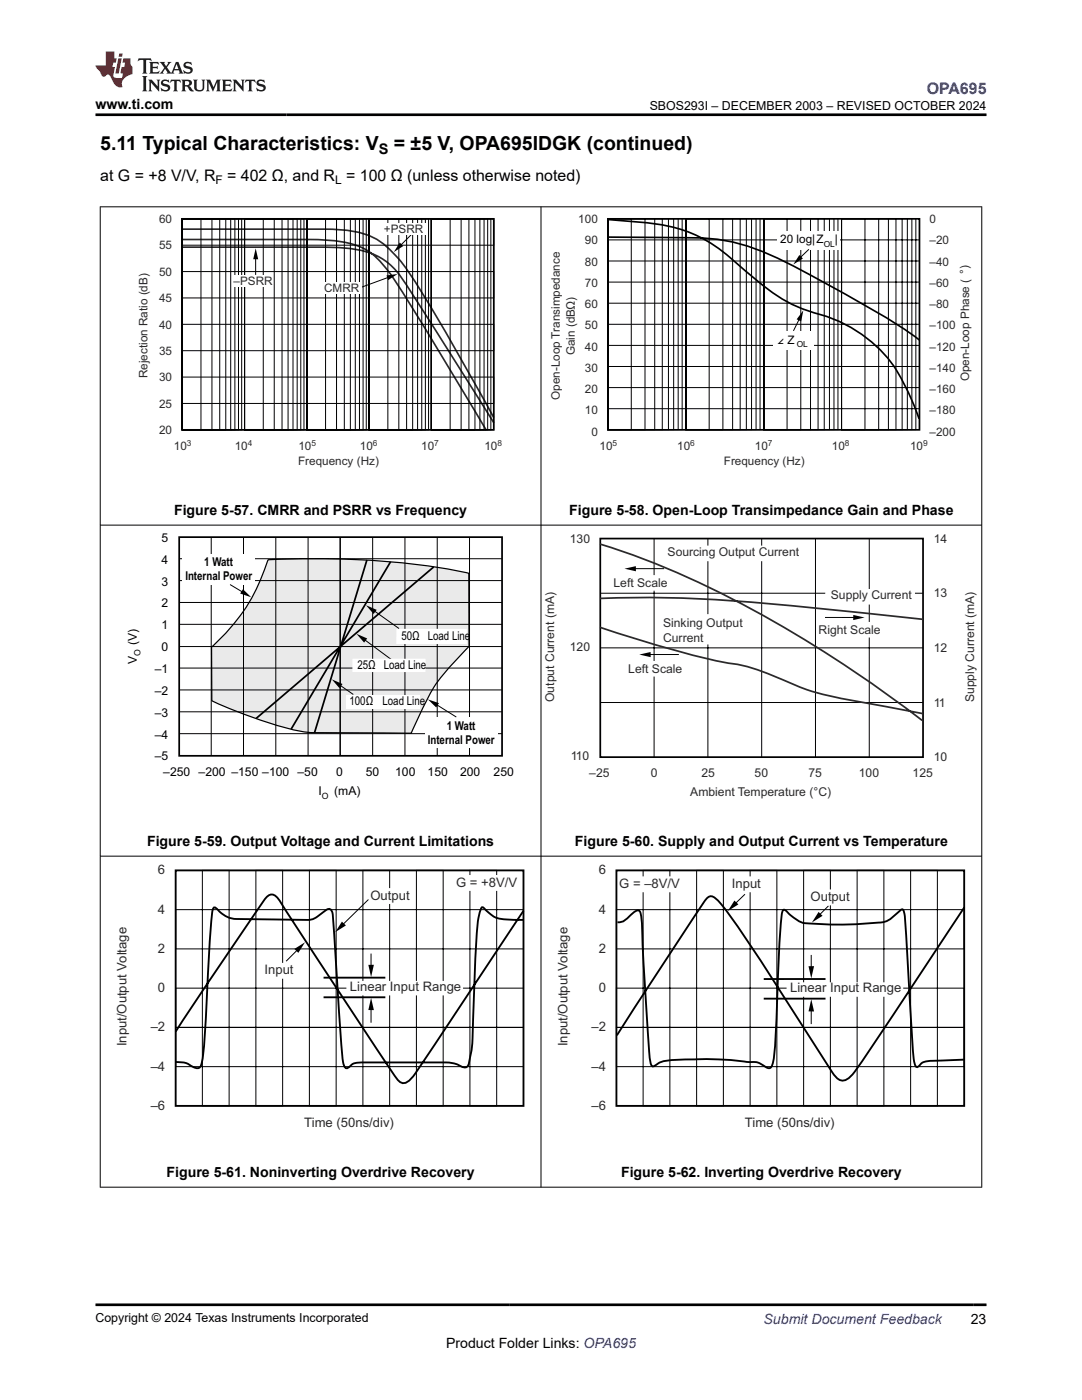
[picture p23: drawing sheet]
<svg xmlns="http://www.w3.org/2000/svg" width="216mm" height="279mm" viewBox="0 0 216 279" stroke-linecap="round" stroke-linejoin="round" font-family="sans-serif">
<defs><g id="words">
<g font-size="3.9">
<text x="20" y="29.9">5.11 Typical Characteristics: V</text>
<text x="78.6" y="29.9">= ±5 V, OPA695IDGK (continued)</text>
</g>
<text font-size="3.2" fill="#00f" x="184.9" y="18.7">OPA695</text>
<g font-size="3.2">
<text x="20" y="36.1">at G = +8 V/V, R</text>
<text x="45.3" y="36.1">= 402 Ω, and R = 100 Ω (unless otherwise noted)</text>
</g>
<text font-size="2.9" x="75.6" y="30.7">S</text>
<g font-size="2.8">
<text x="19" y="21.8">www.ti.com</text>
<text x="34.7" y="102.8">Figure 5-57. CMRR and PSRR vs Frequency</text>
<text x="113.6" y="102.8">Figure 5-58. Open-Loop Transimpedance Gain and Phase</text>
<text x="29.3" y="168.9">Figure 5-59. Output Voltage and Current Limitations</text>
<text x="114.7" y="168.9">Figure 5-60. Supply and Output Current vs Temperature</text>
<text x="33.2" y="234.9">Figure 5-61. Noninverting Overdrive Recovery</text>
<text x="123.9" y="234.9">Figure 5-62. Inverting Overdrive Recovery</text>
<text x="89" y="269">Product Folder Links: OPA695</text>
<text x="193.7" y="264.2">23</text>
</g>
<text font-size="2.8" fill="#00f" x="152.4" y="264.2">Submit Document Feedback</text>
<g font-size="2.6" fill="#2b292a">
<text x="31.5" y="174.5">6</text>
<text x="73.9" y="179.5">Output</text>
<text x="91" y="176.9">G = +8V/V</text>
<text x="119.5" y="174.5">6</text>
<text x="123.6" y="177.2">G = –8V/V</text>
<text x="146" y="177.2">Input</text>
<text x="161.7" y="179.8">Output</text>
<text x="31.5" y="182.3">4</text>
<text x="119.5" y="182.3">4</text>
<text x="31.5" y="190.2">2</text>
<text x="119.5" y="190.2">2</text>
<text x="31.5" y="198">0</text>
<text x="52.8" y="194.5">Input</text>
<text x="69.8" y="197.8">Linear Input Range</text>
<text x="119.5" y="198">0</text>
<text x="157.7" y="198.1">Linear Input Range</text>
<text x="25.3" y="208.8" transform="rotate(-90 25.3 208.8)">Input/Output Voltage</text>
<text x="30.1" y="205.8">–2</text>
<text x="113.2" y="208.8" transform="rotate(-90 113.2 208.8)">Input/Output Voltage</text>
<text x="118" y="205.8">–2</text>
<text x="30.1" y="213.6">–4</text>
<text x="118" y="213.6">–4</text>
<text x="30.1" y="221.5">–6</text>
<text x="118" y="221.5">–6</text>
<text x="60.7" y="224.9">Time (50ns/div)</text>
<text x="148.7" y="224.9">Time (50ns/div)</text>
</g>
<g font-size="2.5">
<text x="129.6" y="21.9">SBOS293I – DECEMBER 2003 – REVISED OCTOBER 2024</text>
<text x="19" y="263.9">Copyright © 2024 Texas Instruments Incorporated</text>
</g>
<g font-size="2.4">
<text x="43" y="36.7">F</text>
<text x="66.9" y="36.7">L</text>
<text x="32.2" y="108.1">5</text>
<text x="32.2" y="112.5">4</text>
<text x="40.8" y="112.9">1 Watt</text>
<text x="32.2" y="116.9">3</text>
<text x="37" y="115.7">Internal Power</text>
<text x="32.2" y="121.2">2</text>
<text x="32.2" y="125.6">1</text>
<text x="27.3" y="128.8" transform="rotate(-90 27.3 128.8)">(V)</text>
<text x="32.2" y="130">0</text>
<text x="80.1" y="127.7">50Ω Load Line</text>
<text x="27.3" y="132.5" transform="rotate(-90 27.3 132.5)">V</text>
<text x="30.9" y="134.3">–1</text>
<text x="71.3" y="133.5">25Ω Load Line</text>
<text x="30.9" y="138.7">–2</text>
<text x="30.9" y="143">–3</text>
<text x="69.7" y="140.8">100Ω</text>
<text x="76.3" y="140.8">Load Line</text>
<text x="30.9" y="147.4">–4</text>
<text x="85.4" y="148.4">Internal Power</text>
<text x="89.1" y="145.6">1 Watt</text>
<text x="30.9" y="151.8">–5</text>
<text x="32.6" y="154.9">–250 –200 –150 –100 –50</text>
<text x="67.1" y="154.9">0</text>
<text x="73" y="154.9">50</text>
<text x="78.9" y="154.9">100</text>
<text x="85.3" y="154.9">150</text>
<text x="91.8" y="154.9">200</text>
<text x="98.5" y="154.9">250</text>
<text x="63.5" y="158.7">I</text>
<text x="66.7" y="158.7">(mA)</text>
</g>
<g font-size="2.4" fill="#2b292a">
<text x="113.7" y="108.3">130</text>
<text x="133.2" y="110.9">Sourcing Output Current</text>
<text x="186.3" y="108.3">14</text>
<text x="122.4" y="117.1">Left Scale</text>
<text x="165.8" y="119.6">Supply Current</text>
<text x="186.3" y="119.2">13</text>
<text x="132.3" y="125.1">Sinking Output</text>
<text x="113.7" y="130">120</text>
<text x="132.3" y="128.2">Current</text>
<text x="163.3" y="126.5">Right Scale</text>
<text x="186.3" y="130.1">12</text>
<text x="125.4" y="134.3">Left Scale</text>
<text x="110.6" y="140.1" transform="rotate(-90 110.6 140.1)">Output Current (mA)</text>
<text x="186.3" y="141">11</text>
<text x="194.4" y="140.2" transform="rotate(-90 194.4 140.2)">Supply Current (mA)</text>
<text x="113.9" y="151.6">110</text>
<text x="117.6" y="155.1">–25</text>
<text x="129.9" y="155.1">0</text>
<text x="140" y="155.1">25</text>
<text x="150.6" y="155.1">50</text>
<text x="161.3" y="155.1">75</text>
<text x="171.4" y="155.1">100</text>
<text x="182.1" y="155.1">125</text>
<text x="186.3" y="151.9">10</text>
<text x="137.7" y="158.9">Ambient Temperature (°C)</text>
</g>
<g font-size="2.3" fill="#2b292a">
<text x="31.8" y="44.5">60</text>
<text x="76.6" y="46.5">+PSRR</text>
<text x="115.4" y="44.5">100</text>
<text x="185.5" y="44.5">0</text>
<text x="31.8" y="49.8">55</text>
<text x="116.7" y="48.7">90</text>
<text x="116.7" y="53">80</text>
<text x="185.5" y="48.7">–20</text>
<text x="185.5" y="53">–40</text>
<text x="31.8" y="55">50</text>
<text x="46.6" y="56.9">–PSRR</text>
<text x="64.7" y="58.3">CMRR</text>
<text x="116.7" y="57.2">70</text>
<text x="185.5" y="57.2">–60</text>
<text x="31.8" y="60.3">45</text>
<text x="31.8" y="65.6">40</text>
<text x="116.7" y="61.5">60</text>
<text x="116.7" y="65.7">50</text>
<text x="185.5" y="61.5">–80</text>
<text x="185.5" y="65.7">–100</text>
<text x="31.8" y="70.8">35</text>
<text x="114.7" y="70.9" transform="rotate(-90 114.7 70.9)">Gain (dBΩ)</text>
<text x="116.7" y="70">40</text>
<text x="185.5" y="70">–120</text>
<text x="29.4" y="75.5" transform="rotate(-90 29.4 75.5)">Rejection Ratio (dB)</text>
<text x="31.8" y="76.1">30</text>
<text x="116.7" y="74.2">30</text>
<text x="185.5" y="74.2">–140</text>
<text x="193.4" y="76.1" transform="rotate(-90 193.4 76.1)">Open-Loop Phase ( °)</text>
<text x="31.8" y="81.4">25</text>
<text x="111.7" y="79.8" transform="rotate(-90 111.7 79.8)">Open-Loop Transimpedance</text>
<text x="116.7" y="78.5">20</text>
<text x="116.7" y="82.7">10</text>
<text x="185.5" y="78.4">–160</text>
<text x="185.5" y="82.7">–180</text>
<text x="31.8" y="86.6">20</text>
<text x="34.7" y="89.7">10</text>
<text x="46.8" y="89.7">10</text>
<text x="59.5" y="89.7">10</text>
<text x="71.8" y="89.7">10</text>
<text x="84.1" y="89.7">10</text>
<text x="96.6" y="89.7">10</text>
<text x="118" y="86.9">0</text>
<text x="119.6" y="89.7">10</text>
<text x="135.1" y="89.7">10</text>
<text x="150.6" y="89.7">10</text>
<text x="166" y="89.7">10</text>
<text x="181.6" y="89.7">10</text>
<text x="185.5" y="86.9">–200</text>
<text x="59.5" y="92.9">Frequency (Hz)</text>
<text x="144.4" y="92.9">Frequency (Hz)</text>
</g>
<g font-size="2.3">
<text x="155.7" y="48.6">20 log|Z</text>
<text x="166.6" y="48.6">|</text>
<text x="155.1" y="68.6">∠</text>
<text x="157.1" y="68.6">Z</text>
</g>
<g font-size="1.7">
<text x="164.4" y="49.2">OL</text>
<text x="159" y="69.3">OL</text>
<text x="28" y="130.8" transform="rotate(-90 28 130.8)">O</text>
<text x="64.2" y="159.4">O</text>
</g>
<g font-size="1.7" fill="#2b292a">
<text x="37.3" y="89.1">3</text>
<text x="49.4" y="89.1">4</text>
<text x="62.1" y="89.1">5</text>
<text x="74.4" y="89.1">6</text>
<text x="86.7" y="89.1">7</text>
<text x="99.2" y="89.1">8</text>
<text x="122.2" y="89.1">5</text>
<text x="137.7" y="89.1">6</text>
<text x="153.2" y="89.1">7</text>
<text x="168.6" y="89.1">8</text>
<text x="184.2" y="89.1">9</text>
</g>
</g></defs>
<path d="M36.4 49.3h24.5a57.7 57.7 0 0 1 11.6 .8 13.2 13.2 0 0 1 8.6 6.7l17.4 27.6M36.4 45.7h21.4a100.9 100.9 0 0 1 12.3 .4 14 14 0 0 1 9.5 5.6 128.5 128.5 0 0 1 10.3 16.3l8.6 15.3M36.4 47.8h19a113.6 113.6 0 0 1 12 .3 12.9 12.9 0 0 1 10.1 6 684.3 684.3 0 0 1 19 30.9l.5 .8" fill="none" stroke="#2b292a" stroke-width=".33"/>
<path d="M36.4 43.7h62.1v42.1h-62.1z" fill="none" stroke="#000" stroke-width=".33"/>
<g fill="none" stroke="#000" stroke-width=".2">
<path d="M36.4 43.7h62.1v5.2h-62.1zM36.4 54.2h62.1v5.3h-62.1zM36.4 43.7h3.7v42.1h-3.7zM36.4 43.7h5.9v42.1h-5.9zM36.4 43.7h7.4v42.1h-7.4zM36.4 43.7h8.7v42.1h-8.7zM36.4 43.7h9.6v42.1h-9.6zM36.4 43.7h11.2v42.1h-11.2zM36.4 43.7h10.5v42.1h-10.5zM36.4 43.7h11.8v42.1h-11.8zM36.4 43.7h12.4v42.1h-12.4zM48.8 43.7v42.2"/>
<path d="M48.8 43.7h3.7v42.1h-3.7zM48.8 43.7h5.9v42.1h-5.9zM48.8 43.7h7.5v42.1h-7.5zM48.8 43.7h8.7v42.1h-8.7zM48.8 43.7h10.5v42.1h-10.5zM48.8 43.7h9.7v42.1h-9.7zM48.8 43.7h11.2v42.1h-11.2zM48.8 43.7h11.9v42.1h-11.9zM48.8 43.7h12.4v42.1h-12.4zM61.2 43.7h3.8v42.1h-3.8zM61.2 43.7h6v42.1h-6zM61.2 43.7h7.5v42.1h-7.5z"/>
<path d="M61.2 43.7h9.7v42.1h-9.7zM61.2 43.7h8.7v42.1h-8.7zM61.2 43.7h10.5v42.1h-10.5zM61.2 43.7h11.2v42.1h-11.2zM61.2 43.7h11.9v42.1h-11.9zM61.2 43.7h12.5v42.1h-12.5zM61.2 43.7v42.2M73.6 43.7v42.2M73.6 43.7h3.8v42.1h-3.8zM73.7 43.7h5.9v42.1h-5.9zM73.7 43.7h7.4v42.1h-7.4zM73.7 43.7h8.6v42.1h-8.6z"/>
<path d="M73.7 43.7h9.6v42.1h-9.6zM73.7 43.7h10.5v42.1h-10.5zM73.7 43.7h12.4v42.1h-12.4zM73.7 43.7h11.8v42.1h-11.8zM73.7 43.7h11.2v42.1h-11.2zM86.1 43.7v42.2M86.1 43.7h3.7v42.1h-3.7zM86.1 43.7h7.5v42.1h-7.5zM86.1 43.7h5.9v42.1h-5.9zM86.1 43.7h8.7v42.1h-8.7zM86.1 43.7h9.7v42.1h-9.7zM86.1 43.7h11.2v42.1h-11.2z"/>
<path d="M86.1 43.7h10.5v42.1h-10.5zM86.1 43.7h11.8v42.1h-11.8zM86.1 43.7h12.4v42.1h-12.4zM36.4 64.7h62.1v5.3h-62.1zM36.4 75.3h62.1v5.2h-62.1z"/>
</g>
<path d="M46.4 54.9h7.9v2.4h-7.9z" fill="#fff"/>
<path d="M51 51.2v3.7M78.1 55.1l-6.3 2.3M82.1 46.8l-2.6 2.6" fill="none" stroke="#000" stroke-width=".2"/>
<path d="M51 49.5l.5 2.2h-1zM79.8 48.4l.7 .7-1.9 1.2zM77.1 55l2.2-.3-1.9 1.2z" fill="#000"/>
<g fill="#fff">
<path d="M77 44.4h8.3v2.4h-8.3z"/>
<path d="M63.8 56.3h8.4v2.3h-8.4z"/>
</g>
<path d="M121.3 43.7h62.2v42.1h-62.2zM121.3 43.8a84.3 84.3 0 0 1 13.8 1.8 28.9 28.9 0 0 1 12.3 7.3 49.9 49.9 0 0 0 11.1 8l3.7 1.5a27.2 27.2 0 0 1 19.2 16.2l2 5M121.3 47.3l13 .1a45.9 45.9 0 0 1 14.9 1.7 100.4 100.4 0 0 1 17.1 8.3l5.7 3.2a101.6 101.6 0 0 1 11.5 7.3" fill="none" stroke="#000" stroke-width=".33"/>
<g fill="none" stroke="#000" stroke-width=".2">
<path d="M121.3 43.6h15.5v42.1h-15.5zM121.3 43.6h4.7v42.1h-4.7zM121.3 43.6h7.4v42.1h-7.4zM121.3 43.6h9.3v42.1h-9.3zM121.3 43.6h10.8v42.1h-10.8zM121.3 43.6h12.1v42.1h-12.1zM121.3 43.6h13.1v42.1h-13.1zM121.3 43.6h14v42.1h-14zM121.3 43.6h14.8v42.1h-14.8zM121.3 47.9h62.2M121.3 52.1h62.2M121.3 56.3h62.2"/>
<path d="M136.8 43.6h15.6v42.1h-15.6zM136.8 43.6h4.7v42.1h-4.7zM136.8 43.6h7.4v42.1h-7.4zM136.8 43.6h9.4v42.1h-9.4zM136.8 43.6h10.9v42.1h-10.9zM136.8 43.6h12.1v42.1h-12.1zM136.8 43.6h13.2v42.1h-13.2zM136.8 43.6h14.1v42.1h-14.1zM136.8 43.6h14.9v42.1h-14.9zM152.4 43.6h15.5v42.1h-15.5zM152.4 43.6h4.6v42.1h-4.6zM152.4 43.6h7.4v42.1h-7.4z"/>
<path d="M152.4 43.6h9.3v42.1h-9.3zM152.4 43.6h10.8v42.1h-10.8zM152.4 43.6h12.1v42.1h-12.1zM152.4 43.6h13.1v42.1h-13.1zM152.4 43.6h14v42.1h-14zM152.4 43.6h14.8v42.1h-14.8zM167.9 43.6h15.6v42.1h-15.6zM167.9 43.6h4.7v42.1h-4.7zM167.9 43.6h7.4v42.1h-7.4zM167.9 43.6h9.4v42.1h-9.4zM167.9 43.6h10.9v42.1h-10.9zM167.9 43.6h12.1v42.1h-12.1z"/>
<path d="M167.9 43.6h13.1v42.1h-13.1zM167.9 43.6h14.1v42.1h-14.1zM167.9 43.6h14.8v42.1h-14.8zM121.3 60.5h62.2M121.3 64.7h62.2M121.3 68.9h62.2M121.3 73.1h62.2M121.3 77.4h62.2M121.3 81.6h62.2"/>
</g>
<g fill="#fff">
<path d="M155.2 46.1h12.4v3.7h-12.4z"/>
<path d="M154.2 66.1h8.1v3.7h-8.1z"/>
</g>
<path d="M159.5 50.9l.7 .7-1.9 1.2zM160.3 61.9l-.4 2.2-.9-.4z" fill="#000"/>
<path d="M161.4 49.8l-2.1 2M159.8 63.1l-1.5 2.9" fill="none" stroke="#000" stroke-width=".2"/>
<path d="M53.5 111.7a158.1 158.1 0 0 1 39.1 2.5l.9 .2 .1 14.6-.6 .6a41.6 41.6 0 0 0-7.6 9.6l-3.4 7.1-15.9-.1a27.9 27.9 0 0 1-12-1.8 87.3 87.3 0 0 1-11.8-4.6l-.1-10.4a1.04 1.04 0 0 1 .7-.9 37.8 37.8 0 0 0 10.6-16.8z" fill="#eaeaea"/>
<path d="M53.5 111.7a158.1 158.1 0 0 1 39.1 2.5l.9 .2 .1 14.6-.6 .6a41.6 41.6 0 0 0-7.6 9.6l-3.4 7.1-15.9-.1a27.9 27.9 0 0 1-12-1.8 87.3 87.3 0 0 1-11.8-4.6l-.1-10.4a1.04 1.04 0 0 1 .7-.9 37.8 37.8 0 0 0 10.6-16.8z" fill="none" stroke="#000" stroke-width=".24"/>
<path d="M35.8 107.2h64.4v43.6h-64.4zM73.2 111.8l-10.4 34.4M77.9 112.1l-19.8 33.4M86.5 113.1l-35.4 30.3" fill="none" stroke="#000" stroke-width=".35"/>
<g fill="none" stroke="#000" stroke-width=".2">
<path d="M35.8 111.5h64.4M35.8 115.9h64.4M42.1 107.2v43.6M48.6 107.2v43.6M55 107.2v43.6M61.5 107.2v43.6M67.8 107.2v43.6M67.9 107.2v43.6M74.4 107.2v43.6M80.8 107.2v43.6M87.2 107.2v43.6M93.7 107.2v43.6"/>
<path d="M35.8 120.2h64.4M35.8 124.6h64.4M35.8 129h64.4M35.8 133.3h64.4M35.8 137.7h64.4M72.1 127.2l9.2 6.8M35.8 142.1h64.4M35.8 146.4h64.4"/>
</g>
<path d="M71.1 126.5l2.2 .9-.6 .8z" fill="#000"/>
<g fill="#fff">
<path d="M69.1 138.7h14.8v2.6h-14.8z"/>
<path d="M36.4 110.5h14.5v6.2h-14.5z"/>
<path d="M84.7 143.2h14.6v6.1h-14.6z"/>
<path d="M70.3 131.5h14.6v2.6h-14.6z"/>
<path d="M79.1 125.5h14.1v3h-14.1z"/>
</g>
<g fill="none" stroke="#000" stroke-width=".2">
<path d="M45.9 116.7l2.9 1.7M119.8 118.4h64.4M130.5 107.5v43.6M132.5 113.5h-6.5M141.3 107.5v43.6M152 107.5v43.6M162.7 107.5v43.6M173.5 107.5v43.6M67.5 136.5l3 2.1M74.7 121.9l4.9 3.5M119.8 129.3h64.4M164.6 123.2h6.6"/>
<path d="M86.7 140.4l4.3 2.7M119.8 140.2h64.4"/>
</g>
<path d="M48.5 117.6l1.6 1.6-2.2-.7zM124.6 113.5l2.3-.5v1zM66.2 135.6l2.1 .9-.6 .8zM73 120.8l2.2 .9-.7 .8zM85.4 139.6l2.2 .7-.6 .9zM170.3 122.7l2.2 .5-2.3 .6z" fill="#000"/>
<path d="M119.8 107.5h64.4v43.6h-64.4z" fill="none" stroke="#000" stroke-width=".35"/>
<path d="M119.7 108.6a184 184 0 0 1 42.8 20.3 265.3 265.3 0 0 1 21.5 14.9M119.7 119.4a283 283 0 0 1 42.8 1.9l21.5 2.3M119.7 125.2l3.5 1.2a166.9 166.9 0 0 0 25.6 6.6 142.2 142.2 0 0 1 12.2 4.6 138.2 138.2 0 0 0 17.3 3.7l5.7 1.1" fill="none" stroke="#2b292a" stroke-width=".35"/>
<g fill="#fff">
<path d="M131.5 108.9h28.8l-.2 3.1h-28.8z"/>
<path d="M164.7 117.5h17.9l-.1 3.2h-17.9z"/>
<path d="M132 122.6h17.5l-.1 6h-17.6z"/>
<path d="M121.6 114.8h12.2l-.1 3.1h-12.2z"/>
</g>
<path d="M135.5 130.6h-6.6" fill="none" stroke="#000" stroke-width=".2"/>
<path d="M127.6 130.6l2.2-.5v1.1z" fill="#000"/>
<g fill="#fff">
<path d="M124.5 131.9h12.2l-.1 3.1h-12.2z"/>
<path d="M163.3 124.1h12.2l-.1 3.1h-12.2z"/>
</g>
<path d="M35.1 173.7h69.4v47h-69.4zM76.9 195.1h-12.3M76.9 199h-12.3M104.5 183.6l-3.1-.1a5.9 5.9 0 0 1-4.9-2.4h-.4l-.4 1.1a72.7 72.7 0 0 0-1 12l-.3 8.1a44.8 44.8 0 0 1-.6 8.6l-.4 1.8a1.19 1.19 0 0 1-1.7 0 7.3 7.3 0 0 0-4-.7h-12.6a16.1 16.1 0 0 0-4.7 .3l-.3 .2a1.18 1.18 0 0 1-1.2 .6 5.4 5.4 0 0 1-.7-2.9l-1.7-26.4a4 4 0 0 0-.5-2.3 1.6 1.6 0 0 0-1.8 .7 4.4 4.4 0 0 1-4.1 1.4l-12.2-.2a5.5 5.5 0 0 1-4.7-2.1l-.5-.2-.2 .4a384.6 384.6 0 0 0-1.6 24.3l-.3 4.4-.3 1.8a1.08 1.08 0 0 1-1.1 1.2l-.6-.2a4.7 4.7 0 0 0-3.5-1.1M104.5 181.8l-21.1 31.6a6.3 6.3 0 0 1-2.5 2.7 1.68 1.68 0 0 1-1.8-.9l-22.7-34.5a3.9 3.9 0 0 0-2.1-2.2 2.45 2.45 0 0 0-1.9 1.6l-17.3 25.8" fill="none" stroke="#000" stroke-width=".37"/>
<path d="M40.4 173.7h5.3v47h-5.3zM51.1 173.7h5.3v47h-5.3zM61.7 173.7h5.4v47h-5.4zM72.4 173.7h5.4v47h-5.4zM83.1 173.7h5.3v47h-5.3zM93.8 173.7h5.3v47h-5.3zM35.1 181.5h69.4v7.9h-69.4zM35.1 197.2h69.4v7.8h-69.4zM74 190.3v3.2M35.1 205h69.4v7.9h-69.4zM74 200.6v3.5" fill="none" stroke="#000" stroke-width=".2"/>
<path d="M74 199.1l.6 2.5h-1.1zM73.5 192.6l1.1-.1-.6 2.5z" fill="#000"/>
<g fill="#fff">
<path d="M73.9 177.2h8.4v3.2h-8.5z"/>
<path d="M69.1 195.8h23.3v2.9h-23.3z"/>
<path d="M51.7 192.2h8.5v3.1h-8.5z"/>
<path d="M93.1 174.6h8.5v3.2h-8.5z"/>
</g>
<g fill="none" stroke="#000" stroke-width=".2">
<path d="M73.5 179.5l-5.6 5.5M128.3 173.7h5.4v47h-5.4zM139 173.7h5.3v47h-5.3zM149.7 173.7h5.3v47h-5.3zM160.4 173.7h5.3v47h-5.3zM171 173.7h5.4v47h-5.4zM181.7 173.7h5.3v47h-5.3zM59.8 189.1l-2.7 2.7M123 181.5h69.4v7.9h-69.4zM123 197.2h69.4v7.8h-69.4zM161.9 190.6v3.2M165.3 180.8l-2.3 2.3"/>
<path d="M123 205h69.4v7.9h-69.4zM161.9 200.9v3.5"/>
</g>
<path d="M58.7 189.4l2.2-1.4-1.4 2.2zM68.2 183.9l.8 .8-2.1 1.3zM161.9 199.4l.5 2.5-1.1-.1zM161.3 192.8h1.1l-.5 2.5zM163.3 182l.8 .8-2.1 1.3z" fill="#000"/>
<path d="M123 173.7h69.4v47h-69.4zM123.2 184.1a3 3 0 0 0 2.6-1.4l.3-.3a1.33 1.33 0 0 1 1.5-.6 18 18 0 0 1 .6 5.8l.9 15.4a74.9 74.9 0 0 0 .8 9.5l.2 .3a1.68 1.68 0 0 0 1.5-.7l.3-.2a39.6 39.6 0 0 1 8.1-.5l4.7 .1 4.1 .4a6.3 6.3 0 0 1 3.3 .6l.3 .2a.95 .95 0 0 0 1.6 0 32.4 32.4 0 0 0 .9-8.6l.3-8a142.5 142.5 0 0 1 .9-14.2l.2-.3a1.3 1.3 0 0 1 1.1 .8 5.7 5.7 0 0 0 4.8 1.9 75.5 75.5 0 0 0 14.4-.4l.9-.4 2.4-2h.2l.2 .2a53.6 53.6 0 0 1 .8 9.2l1.1 19.8a3.3 3.3 0 0 0 .7 2.3l.2-.1a3.3 3.3 0 0 1 3.3-1.2l5.9-.2M164.7 195.4h-12.3M164.7 199.3h-12.3M192.4 181.1l-20.6 31a10.1 10.1 0 0 1-3.2 3.5 2.5 2.5 0 0 1-2.6-1.7l-1.4-2.1a684.3 684.3 0 0 0-20-30.5 7.3 7.3 0 0 0-2.4-2.4 1.51 1.51 0 0 0-1.7 1l-17.4 26.7" fill="none" stroke="#000" stroke-width=".37"/>
<g fill="#fff">
<path d="M161.7 177.5h8.5l-.1 3.2h-8.4z"/>
<path d="M157 196h23.2v2.9h-23.3z"/>
<path d="M145 174.9h8.4v3.2h-8.5z"/>
<path d="M124.2 174.9h12.1v3.2h-12.2z"/>
</g>
<path d="M19.9 41.3h176.1M20 41.2v195.8M107.9 41.2v195.8M195.9 41.2v195.8M19.9 104.8h176.1M19.9 170.9h176.1M148.6 178.5l-2.4 2.3M19.9 236.9h176.1" fill="none" stroke="#000" stroke-width=".2"/>
<path d="M146.5 179.7l.8 .8-2.1 1.3z" fill="#000"/>
<path d="M27.7 11.6l-.2 .6 .5-.2h.6v.1v2.2l-.2 .4h1l-.2-.4v-2.2v-.1h.5l.5 .2-.1-.6zM29.8 12.4l.2 .3v1.6l-.2 .4h1.9l.1-.6a1.08 1.08 0 0 1-1.3 .2v-.7h.6l.4 .2v-.7l-.4 .2h-.6v-.5l.2-.2a1 1 0 0 1 1 .3l-.1-.5zM31.8 12.4l1 1.1-1 1.2h.9l-.2-.2 .4-.8 .5 .8-.2 .2h1.6l-.2-.2 .1-.5h1l.1 .5-.1 .2h.9l-.2-.4-.8-1.9h-.5l-1 2.1-.8-1.1 .9-1h-.8l.2 .2-.5 .6-.3-.6 .1-.2zM35.2 12.8l.4 1h-.8zM36.8 12.5a.65 .65 0 0 0-.2 .7 .65 .65 0 0 0 .6 .5l.7 .1 .1 .3a.79 .79 0 0 1-.7 .4 .79 .79 0 0 1-.7-.5l.1 .7 .2-.1a.93 .93 0 0 0 1.1 0 .93 .93 0 0 0 .4-.9 1.46 1.46 0 0 0-1.2-.6l-.1-.3a1.09 1.09 0 0 1 1.2 .2l-.2-.6-.1 .1-.6-.2zM28.4 15.2l.2 .4v2.2l-.2 .4h1l-.2-.4v-2.2l.2-.4zM29.6 15.9l.2 .4v1.5l-.2 .4h.8l-.3-.4v-1.3l1.7 1.8v-2l.2-.4h-.8l.2 .2 .1 1.1-1.2-1.3zM32.3 16a.65 .65 0 0 0-.2 .8 .65 .65 0 0 0 .7 .4l.6 .2 .1 .2a.79 .79 0 0 1-.7 .4 .79 .79 0 0 1-.7-.5l.1 .7 .2-.1a.93 .93 0 0 0 1.1 .1 .93 .93 0 0 0 .4-1 1.46 1.46 0 0 0-1.2-.5l-.1-.4a1.09 1.09 0 0 1 1.2 .2l-.2-.6-.1 .1-.6-.1zM34.1 15.9l-.1 .6a.63 .63 0 0 1 .7-.3l.1 1.6-.3 .4h1l-.2-.4v-1.6a.66 .66 0 0 1 .8 .3l-.1-.6zM36.2 15.9l.2 .4v1.5l-.2 .4h.9l-.2-.2v-.7h.5l.1 .2a.79 .79 0 0 0 1.2 .6l-1-.9a.61 .61 0 0 0 .6-.6 .61 .61 0 0 0-.5-.7zM36.9 16.2h.2a.47 .47 0 0 1 .5 .1 .47 .47 0 0 1 .1 .5l-.2 .1-.6 .1zM38.5 15.9l.2 .2a2.27 2.27 0 0 0 .4 2 1.04 1.04 0 0 0 1.7-.7v-1.3l.2-.2h-.8l.2 .4v1.1a.6 .6 0 0 1-.6 .6 .6 .6 0 0 1-.6-.6v-1.1l.3-.4zM41.1 15.9l.2 .4v1.5l-.2 .4h.7l-.2-.4v-1.4l.9 1.9 .8-1.9v1.4l-.2 .4h1l-.3-.4v-1.5l.3-.4h-.8l-.7 1.5-.7-1.5zM44.3 15.9l.2 .4v1.5l-.2 .4h1.9l.1-.6a1.09 1.09 0 0 1-1.3 .2v-.7h.6l.4 .2v-.6l-.4 .2h-.6v-.6l.2-.1a1.01 1.01 0 0 1 1 .3l-.1-.6zM46.4 15.9l.3 .4v1.5l-.3 .4h.8l-.2-.4v-1.3l1.6 1.8v-2l.2-.4h-.7l.2 .2v1.1l-1.2-1.3zM49 15.9l-.1 .6a.63 .63 0 0 1 .8-.3v1.6l-.3 .4h1l-.2-.4v-1.6a.66 .66 0 0 1 .8 .3l-.1-.6zM51.4 16a.65 .65 0 0 0-.2 .8 .65 .65 0 0 0 .6 .4l.6 .2 .2 .2a.79 .79 0 0 1-.8 .4 .79 .79 0 0 1-.6-.5l.1 .7 .2-.1a.93 .93 0 0 0 1 .1 .93 .93 0 0 0 .5-1 1.46 1.46 0 0 0-1.3-.5l-.1-.4a1.09 1.09 0 0 1 1.3 .2l-.2-.6-.2 .1-.5-.1z" fill="#231f20"/>
<path d="M21.1 10.3v2.7h-2.1l.1 .4 .9 1a.95 .95 0 0 0 .9 .9 .59 .59 0 0 1 .6-.4 .59 .59 0 0 1 .5 .3l.4 .8a1.59 1.59 0 0 0 2.1 1.4 1.61 1.61 0 0 1 1-2.3l1-.3-.1-1.5a1.59 1.59 0 0 1-.4-1.7h-1.4l-.2 .9h.5l-.1 .9h-.5l-.2 .9v.3l.4 .1-.2 .9h-.6a.73 .73 0 0 1-1.1-.7l.3-1.5h-.5l.2-.9h.5l.2-.9h-.5v-1.3zM23.6 11.6l-.6 3.1h.7l.6-3.1zM23.8 10.7l-.1 .6h.7l.1-.6z" fill="#ed1c24"/>
<path d="M19 22.9h177.8M19 260.4h177.8" fill="none" stroke="#000" stroke-width=".53"/>
<use href="#words"/>
</svg>
